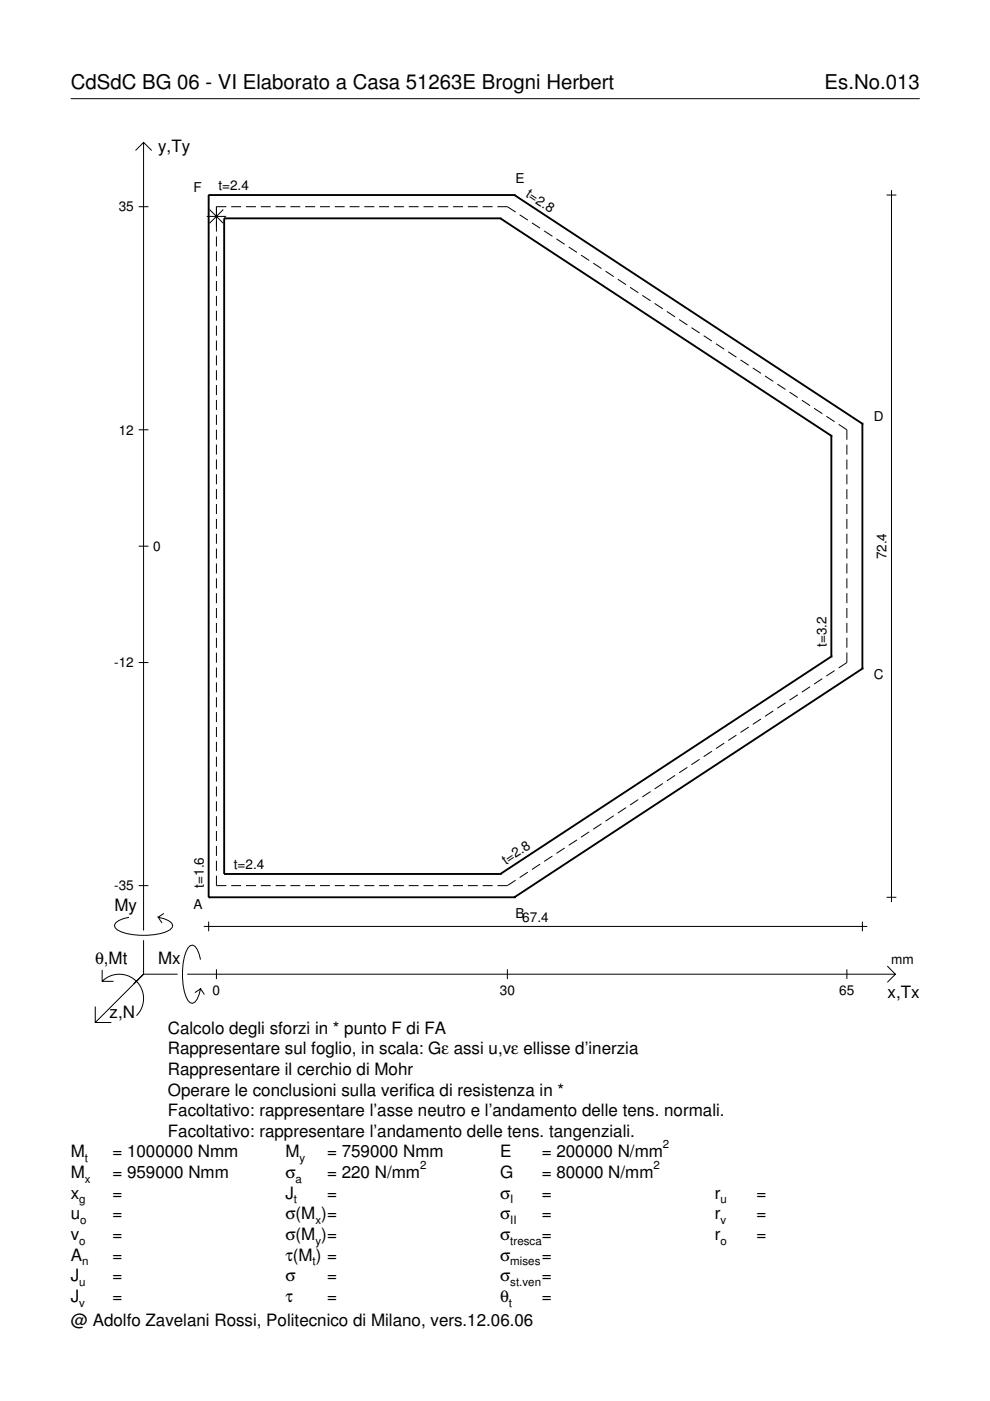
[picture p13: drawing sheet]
<svg xmlns="http://www.w3.org/2000/svg" width="210mm" height="297mm" viewBox="0 0 210 297" stroke-linecap="round" stroke-linejoin="round" font-family="sans-serif">
<defs><g id="words">
<g font-size="4.3">
<text x="15" y="18.9">CdSdC BG 06 - VI Elaborato a Casa 51263E Brogni Herbert</text>
<text x="174.8" y="18.9">Es.No.013</text>
</g>
<g font-size="3.6">
<text x="33.5" y="32.3">y,Ty</text>
<text x="24.3" y="193.2">My</text>
<text x="20.1" y="204.5">θ,Mt</text>
<text x="33.5" y="204.5">Mx</text>
<text x="23.2" y="215.8">z,N</text>
<text x="188.2" y="211.7">x,Tx</text>
<text x="35.6" y="219.2">Calcolo degli sforzi in * punto F di FA</text>
<text x="35.6" y="227.9">Rappresentare il cerchio di Mohr</text>
<text x="35.6" y="223.5">Rappresentare sul foglio, in scala: Gε assi u,vε ellisse d’inerzia</text>
<text x="35.6" y="232.3">Operare le conclusioni sulla verifica di resistenza in *</text>
<text x="35.6" y="236.7">Facoltativo: rappresentare l’asse neutro e l’andamento delle tens. normali.</text>
<text x="15" y="245.4">M</text>
<text x="23.8" y="245.4">= 1000000 Nmm</text>
<text x="35.6" y="241">Facoltativo: rappresentare l’andamento delle tens. tangenziali.</text>
<text x="60.5" y="245.4">M</text>
<text x="69.3" y="245.4">= 759000 Nmm</text>
<text x="106" y="245.4">E</text>
<text x="114.9" y="245.4">= 200000 N/mm</text>
<text x="15" y="249.8">M</text>
<text x="23.8" y="249.8">= 959000 Nmm</text>
<text x="60.5" y="249.8">σ</text>
<text x="69.3" y="249.8">= 220 N/mm</text>
<text x="106" y="249.8">G</text>
<text x="114.9" y="249.8">= 80000 N/mm</text>
<text x="15" y="254.2">x</text>
<text x="23.8" y="254.2">=</text>
<text x="60.5" y="254.2">J</text>
<text x="69.3" y="254.2">=</text>
<text x="106" y="254.2">σ</text>
<text x="114.9" y="254.2">=</text>
<text x="151.5" y="254.2">r</text>
<text x="160.4" y="254.2">=</text>
<text x="15" y="258.5">u</text>
<text x="15" y="262.9">v</text>
<text x="23.8" y="258.5">=</text>
<text x="23.8" y="262.9">=</text>
<text x="60.5" y="262.9">σ(M )=</text>
<text x="60.5" y="258.5">σ(M )=</text>
<text x="106" y="258.5">σ</text>
<text x="106" y="262.9">σ</text>
<text x="114.9" y="258.5">=</text>
<text x="114.9" y="262.9">=</text>
<text x="151.5" y="258.5">r</text>
<text x="151.5" y="262.9">r</text>
<text x="160.4" y="258.5">=</text>
<text x="160.4" y="262.9">=</text>
<text x="15" y="267.3">A</text>
<text x="23.8" y="267.3">=</text>
<text x="60.5" y="267.3">τ(M ) =</text>
<text x="106" y="267.3">σ</text>
<text x="114.9" y="267.3">=</text>
<text x="15" y="271.7">J</text>
<text x="23.8" y="271.7">=</text>
<text x="60.5" y="271.7">σ</text>
<text x="69.3" y="271.7">=</text>
<text x="106" y="271.7">σ</text>
<text x="114.9" y="271.7">=</text>
<text x="15" y="281.2">@ Adolfo Zavelani Rossi, Politecnico di Milano, vers.12.06.06</text>
<text x="15" y="276">J</text>
<text x="23.8" y="276">=</text>
<text x="60.5" y="276">τ</text>
<text x="69.3" y="276">=</text>
<text x="106" y="276">θ</text>
<text x="114.9" y="276">=</text>
</g>
<g font-size="2.9">
<text x="41" y="40.6">F</text>
<text x="46.3" y="40.3">t=2.4</text>
<text x="109.3" y="38.8">E</text>
<text x="111.3" y="41.6" transform="rotate(33 111.3 41.6)">t=2.8</text>
<text x="25.2" y="44.8">35</text>
<text x="185.3" y="89.3">D</text>
<text x="25.2" y="92.1">12</text>
<text x="32.5" y="116.8">0</text>
<text x="188" y="118.6" transform="rotate(-90 188 118.6)">72.4</text>
<text x="175.2" y="137.1" transform="rotate(-90 175.2 137.1)">t=3.2</text>
<text x="24.2" y="141.5">-12</text>
<text x="185.3" y="144.1">C</text>
<text x="49.6" y="184.3">t=2.4</text>
<text x="107.2" y="183.3" transform="rotate(-33 107.2 183.3)">t=2.8</text>
<text x="24.2" y="188.8">-35</text>
<text x="43.2" y="188.2" transform="rotate(-90 43.2 188.2)">t=1.6</text>
<text x="41" y="192.8">A</text>
<text x="109.3" y="194.6">B</text>
<text x="110.7" y="195.4">67.4</text>
<text x="189" y="204.5">mm</text>
<text x="45.1" y="210.9">0</text>
<text x="106" y="210.9">30</text>
<text x="178" y="210.9">65</text>
</g>
<g font-size="2.4">
<text x="140.6" y="243.4">2</text>
<text x="18" y="246.4">t</text>
<text x="18" y="250.8">x</text>
<text x="62.7" y="250.8">a</text>
<text x="63.5" y="246.4">y</text>
<text x="89.1" y="247.8">2</text>
<text x="138.6" y="247.8">2</text>
<text x="16.8" y="255.2">g</text>
<text x="62.3" y="255.2">t</text>
<text x="108.2" y="255.2">I</text>
<text x="152.7" y="255.2">u</text>
<text x="16.8" y="263.9">o</text>
<text x="17" y="259.5">o</text>
<text x="66.9" y="259.5">x</text>
<text x="66.9" y="263.9">y</text>
<text x="108.2" y="259.5">II</text>
<text x="108.2" y="263.9">tresca</text>
<text x="152.7" y="259.5">v</text>
<text x="152.7" y="263.9">o</text>
<text x="17.4" y="268.3">n</text>
<text x="66.3" y="268.3">t</text>
<text x="108.2" y="268.3">mises</text>
<text x="16.8" y="272.7">u</text>
<text x="108.2" y="272.7">st.ven</text>
<text x="16.8" y="277">v</text>
<text x="107.9" y="277">t</text>
</g>
</g></defs>
<g fill="none" stroke="#000" stroke-width=".21">
<path d="M15 20.9h180M28.7 31.9l1.7-1.7 1.8 1.7M30.4 30.2v167.1M29.4 43.8h2.1M43.8 45.9h4.1M44.4 44.4l2.9 2.9M45.9 50.1v2.2M45.9 53.3v2.1M45.9 56.4v2.2M45.9 59.6v2.1M47.3 44.4l-2.9 2.9M48 43.8h-2.1v5.3"/>
<path d="M49 43.8h2.1M52.2 43.8h2.1M55.3 43.8h2.1M58.4 43.8h2.1M61.6 43.8h2.1M64.7 43.8h2.1M67.8 43.8h2.1M71 43.8h2.1M74.1 43.8h2.1M77.2 43.8h2.2M80.4 43.8h2.1M83.5 43.8h2.1"/>
<path d="M86.7 43.8h2.1M89.8 43.8h2.1M92.9 43.8h2.1M96.1 43.8h2.1M99.2 43.8h2.1M102.3 43.8h2.1M105.5 43.8h2.1l1.7 1.2M110.2 45.5l1.7 1.2M112.8 47.2l1.7 1.2M115.4 49l1.7 1.1M118 50.7l1.7 1.1M120.6 52.4l1.7 1.1"/>
<path d="M123.2 54.1l1.7 1.1M125.8 55.8l1.7 1.1M128.4 57.5l1.7 1.1M131 59.2l1.7 1.2M188 41.4h2M189 40.3v151M45.9 62.7v2.2M45.9 65.9v2.1M45.9 69v2.2M45.9 72.2v2.1M45.9 75.3v2.2M45.9 78.5v2.1"/>
<path d="M133.6 60.9l1.7 1.2M136.2 62.6l1.7 1.2M138.8 64.3l1.7 1.2M141.4 66l1.7 1.2M144 67.8l1.7 1.1M146.6 69.5l1.7 1.1M149.2 71.2l1.7 1.1M151.8 72.9l1.7 1.1M154.4 74.6l1.7 1.1M157 76.3l1.7 1.1M159.6 78l1.7 1.2M162.2 79.7l1.7 1.2"/>
<path d="M29.4 91.1h2.1M45.9 81.6v2.2M45.9 84.8v2.1M45.9 87.9v2.2M45.9 91.1v2.1M45.9 94.3v2.1M45.9 97.4v2.1M164.8 81.4l1.7 1.2M167.4 83.1l1.7 1.2M170 84.9l1.7 1.1M172.6 86.6l1.7 1.1M175.2 88.3l1.8 1.1"/>
<path d="M177.8 90l1.8 1.1v2.1M179.6 94.3v2.1M179.6 97.4v2.1M29.4 115.8h2.1M45.9 100.6v2.1M45.9 103.7v2.1M45.9 106.9v2.1M45.9 110v2.1M45.9 113.2v2.1M45.9 116.3v2.1M45.9 119.5v2.1M179.6 100.6v2.1"/>
<path d="M179.6 103.7v2.1M179.6 106.9v2.1M179.6 110v2.1M179.6 113.2v2.1M179.6 116.3v2.1M179.6 119.5v2.1M45.9 122.6v2.1M45.9 125.8v2.1M45.9 128.9v2.1M45.9 132.1v2.1M45.9 135.2v2.1M45.9 138.4v2.1"/>
<path d="M179.6 122.6v2.1M179.6 125.8v2.1M179.6 128.9v2.1M179.6 132.1v2.1M179.6 135.2v2.1M179.6 138.4v2.1l-1.8 1.1M29.4 140.5h2.1M45.9 141.5v2.2M45.9 144.7v2.1M45.9 147.8v2.2M45.9 151v2.1M45.9 154.1v2.2"/>
<path d="M45.9 157.3v2.1M150.9 159.3l-1.7 1.1M153.5 157.6l-1.7 1.1M156.1 155.9l-1.7 1.1M158.7 154.2l-1.7 1.1M161.3 152.4l-1.7 1.2M163.9 150.7l-1.7 1.2M166.5 149l-1.7 1.2M169.1 147.3l-1.7 1.2M171.7 145.6l-1.7 1.2M174.3 143.9l-1.7 1.1M177 142.2l-1.8 1.1"/>
<path d="M45.9 160.4v2.2M45.9 163.6v2.1M45.9 166.7v2.2M45.9 169.9v2.1M45.9 173v2.2M45.9 176.2v2.1M45.9 179.4v2.1M119.7 179.8l-1.7 1.1M122.3 178.1l-1.7 1.1M124.9 176.4l-1.7 1.1M127.5 174.7l-1.7 1.1M130.1 173l-1.7 1.1"/>
<path d="M132.7 171.2l-1.7 1.2M135.3 169.5l-1.7 1.2M137.9 167.8l-1.7 1.2M140.5 166.1l-1.7 1.2M143.1 164.4l-1.7 1.2M145.7 162.7l-1.7 1.1M148.3 161l-1.7 1.1M27.3 194.5a3.6 3.6 0 0 0-3 1.7l.1 .5a5.6 5.6 0 0 0 3.8 1.5 13.4 13.4 0 0 0 7.8-1l.5-.5 .1-.5a3.6 3.6 0 0 0-3.1-1.7l.8 1.2M29.4 187.8h2.1M30.4 199.3v7.3M34.7 193.7l-1.2 .8M43.2 196.4h140.7"/>
<path d="M44.2 195.4v2.1M45.9 185.7v2.1h2.1M45.9 182.5v2.1M49 187.8h2.1M52.2 187.8h2.1M55.3 187.8h2.1M58.4 187.8h2.1M61.6 187.8h2.1M64.7 187.8h2.1M67.8 187.8h2.1M71 187.8h2.1M74.1 187.8h2.1"/>
<path d="M77.2 187.8h2.2M80.4 187.8h2.1M83.5 187.8h2.1M86.7 187.8h2.1M89.8 187.8h2.1M92.9 187.8h2.1M96.1 187.8h2.1M99.2 187.8h2.1M102.3 187.8h2.1M109.3 186.6l-1.7 1.2h-2.1M111.9 184.9l-1.7 1.2M114.5 183.2l-1.7 1.2"/>
<path d="M117.1 181.5l-1.7 1.1M182.8 195.4v2.1M188 190.2h2M20.2 213.4v3.4h3.4M21.7 208.1a5.1 5.1 0 0 1 7.2 0 5.1 5.1 0 0 1 0 7.2M21.7 205.6v2.5h2.4M30.4 206.6l-10.2 10.2M30.4 206.6h7.2M39.7 206.6h150.1M42.5 203.5a3.6 3.6 0 0 0-1.7-3.1l-.5 .1a5.7 5.7 0 0 0-1.5 3.8 13.3 13.3 0 0 0 1 7.8l.5 .5 .5 .1a3.6 3.6 0 0 0 1.7-3.1l-1.2 .9M42.5 209.6l.8 1.3M45.9 205.5v2.1"/>
<path d="M107.6 205.5v2.1M179.6 205.5v2.1M188.1 204.8l1.7 1.8-1.7 1.7"/>
</g>
<g fill="none" stroke="#000" stroke-width=".4">
<path d="M44.2 41.4h.1M44.2 41.4h64.9M44.2 41.4v148.8M47.5 46.3h.1M47.5 46.3h58.6M47.5 46.3v139M106.1 46.3h.1M106.1 46.3l70.2 46.1M109.1 41.4h.1M109.1 41.4l73.7 48.4M176.3 92.4h.1M176.3 92.4v46.8"/>
<path d="M182.8 89.8h.1M182.8 89.8v52M176.3 139.2h.1M176.3 139.2l-70.2 46.1M182.8 141.8h.1M182.8 141.8l-73.7 48.4M44.2 190.2h.1M44.2 190.2h64.9M47.5 185.3h.1M47.5 185.3h58.6M106.1 185.3h.1M109.1 190.2h.1"/>
</g>
<use href="#words"/>
</svg>
